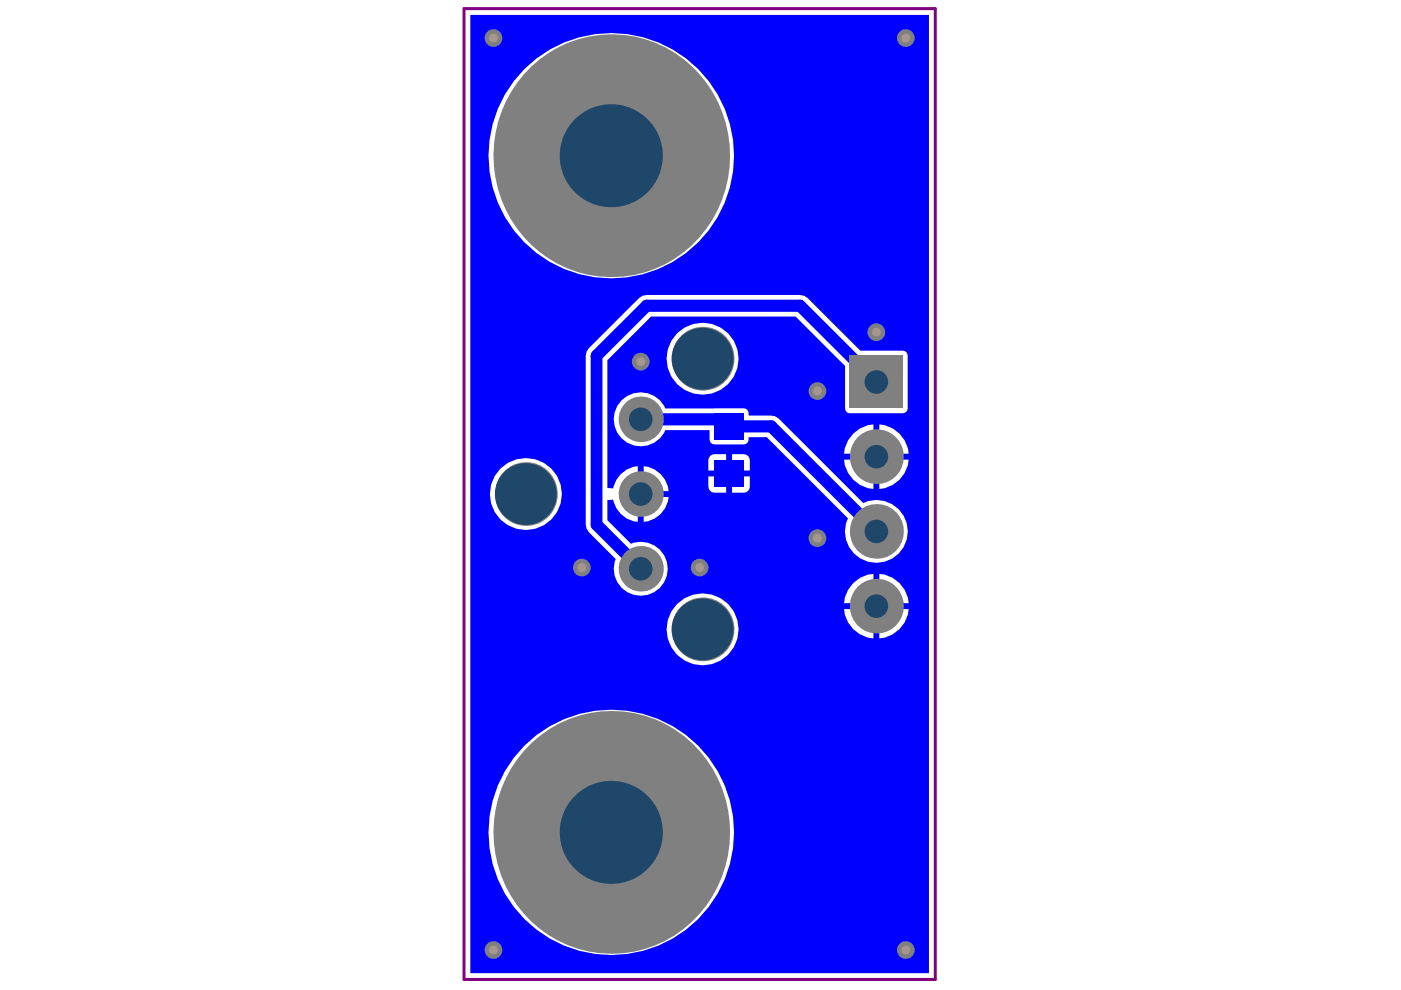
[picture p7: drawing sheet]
<svg xmlns="http://www.w3.org/2000/svg" width="297mm" height="210mm" viewBox="0 0 297 210" stroke-linecap="round" stroke-linejoin="round" font-family="sans-serif">
<path d="M99.7 3.2h97.3v203.1h-97.3zM103.6 33a26 26 0 0 0 52 0 26 26 0 0 0-52 0zM141.3 76.1a7.6 7.6 0 0 0 15.3 0 7.6 7.6 0 0 0-15.3 0zM124.9 73.8l-.5 .8-.2 .8v35.8l.2 .9 .5 .8 5.7 5.6a5.7 5.7 0 0 0 4.6 7.8 5.7 5.7 0 0 0 6.3-6.4 5.7 5.7 0 0 0-7.7-4.6l-5-5v-4.3l1.2-.1a5.8 5.8 0 0 0 5.2 4.7v-11.7a5.8 5.8 0 0 0-5.2 4.7l-1.2-.1v-27.1l9.2-9.3h30.7l10.5 10.5v9a1.02 1.02 0 0 0 1 1h11.2a1.02 1.02 0 0 0 1-1v-11.2a1.02 1.02 0 0 0-1-1h-9l-11.1-11.2-.8-.5-.9-.2h-32.5l-.9 .2-.7 .5zM186.4 90v6.2h6.3a6.7 6.7 0 0 0-6.3-6.2zM180.9 91.9l-1.1 1.5-.7 1.6-.1 1.2h6.2v-6.2l-1.2 .1-1.7 .7zM103.9 104.8a7.6 7.6 0 0 0 15.2 0 7.6 7.6 0 0 0-15.2 0zM155.2 96.3v3.5h3.8v-2.2a1.27 1.27 0 0 0-1.3-1.3zM150.6 96.7l-.4 .9v2.2h3.8v-3.5h-2.5zM186.4 97.5v6.2a6.7 6.7 0 0 0 6.3-6.2zM179 97.5a6.7 6.7 0 0 0 6.2 6.2v-6.2zM136.5 98.9v5.2h5.3a5.8 5.8 0 0 0-5.3-5.2zM155.2 101v3.5h2.5a1.27 1.27 0 0 0 1.3-1.3v-2.2zM150.2 101v2.2a1.27 1.27 0 0 0 1.3 1.3h2.5v-3.5zM136.5 105.4v5.2a5.8 5.8 0 0 0 5.3-5.2zM131.8 84.9a5.7 5.7 0 0 0 .8 8.7 5.7 5.7 0 0 0 8.4-2.4h9.4v2a1.02 1.02 0 0 0 1.1 1h6.2a1.14 1.14 0 0 0 1-1.5h3.9l17.2 17.2a6.6 6.6 0 0 0 5.1 9.4 6.6 6.6 0 0 0 7.5-7.6 6.6 6.6 0 0 0-9.4-5l-17.9-17.9-.7-.5-.9-.2h-4.8a1.18 1.18 0 0 0-1-1.5h-16.7a5.7 5.7 0 0 0-9.2-1.7zM141.3 133.4a7.6 7.6 0 0 0 15.3 0 7.6 7.6 0 0 0-15.3 0zM186.4 121.7v6.2h6.3a6.7 6.7 0 0 0-6.3-6.2zM180.9 123.6l-1.1 1.5-.7 1.6-.1 1.2h6.2v-6.2l-1.2 .1-1.7 .7zM186.4 129.1v6.3a6.7 6.7 0 0 0 6.3-6.3zM179 129.1a6.7 6.7 0 0 0 6.2 6.3v-6.3zM103.6 176.5a26 26 0 0 0 52 0 26 26 0 0 0-52 0z" fill="#00f"/>
<path d="M135.8 88.9h17.3l1.5 1.5h8.9l22.3 22.3M185.8 81l-16.2-16.2h-32.5l-10.6 10.6v35.8l9.3 9.4" fill="none" stroke="#00f" stroke-width="2.5"/>
<circle cx="173.3" cy="114.1" r="1.87" fill="#808080"/>
<circle cx="173.3" cy="114.1" r=".94" fill="#a6968d"/>
<circle cx="173.3" cy="82.9" r="1.87" fill="#808080"/>
<circle cx="173.3" cy="82.9" r=".94" fill="#a6968d"/>
<circle cx="185.8" cy="70.4" r="1.87" fill="#808080"/>
<circle cx="185.8" cy="70.4" r=".94" fill="#a6968d"/>
<circle cx="123.4" cy="120.3" r="1.87" fill="#808080"/>
<circle cx="123.4" cy="120.3" r=".94" fill="#a6968d"/>
<circle cx="148.3" cy="120.3" r="1.87" fill="#808080"/>
<circle cx="148.3" cy="120.3" r=".94" fill="#a6968d"/>
<circle cx="135.8" cy="76.7" r="1.87" fill="#808080"/>
<circle cx="135.8" cy="76.7" r=".94" fill="#a6968d"/>
<circle cx="104.6" cy="8.1" r="1.87" fill="#808080"/>
<circle cx="104.6" cy="8.1" r=".94" fill="#a6968d"/>
<circle cx="192" cy="8.1" r="1.87" fill="#808080"/>
<circle cx="192.1" cy="8.1" r=".94" fill="#a6968d"/>
<circle cx="104.6" cy="201.4" r="1.87" fill="#808080"/>
<circle cx="104.6" cy="201.4" r=".94" fill="#a6968d"/>
<circle cx="192.1" cy="201.4" r="1.87" fill="#808080"/>
<circle cx="192.1" cy="201.4" r=".94" fill="#a6968d"/>
<circle cx="135.8" cy="104.7" r="4.8" fill="#808080"/>
<circle cx="135.8" cy="104.7" r="2.5" fill="#1f4769"/>
<circle cx="135.8" cy="120.6" r="4.8" fill="#808080"/>
<circle cx="135.8" cy="120.6" r="2.5" fill="#1f4769"/>
<circle cx="135.8" cy="88.9" r="4.8" fill="#808080"/>
<circle cx="135.8" cy="88.9" r="2.5" fill="#1f4769"/>
<circle cx="185.8" cy="112.7" r="5.7" fill="#808080"/>
<circle cx="185.8" cy="112.7" r="2.5" fill="#1f4769"/>
<circle cx="185.8" cy="128.5" r="5.7" fill="#808080"/>
<circle cx="185.8" cy="128.5" r="2.5" fill="#1f4769"/>
<path d="M180.2 75.4h11.2v11.2h-11.2z" fill-rule="evenodd" fill="#808080"/>
<circle cx="185.8" cy="81" r="2.5" fill="#1f4769"/>
<circle cx="185.8" cy="96.8" r="5.7" fill="#808080"/>
<circle cx="185.8" cy="96.8" r="2.5" fill="#1f4769"/>
<circle cx="111.5" cy="104.7" r="6.7" fill="#808080"/>
<circle cx="111.5" cy="104.7" r="6.6" fill="#1f4769"/>
<circle cx="149" cy="133.4" r="6.7" fill="#808080"/>
<circle cx="149" cy="133.4" r="6.6" fill="#1f4769"/>
<circle cx="149" cy="76.1" r="6.7" fill="#808080"/>
<circle cx="149" cy="76.1" r="6.6" fill="#1f4769"/>
<circle cx="129.6" cy="176.5" r="25.4" fill="#808080"/>
<circle cx="129.6" cy="176.5" r="10.9" fill="#1f4769"/>
<circle cx="129.6" cy="33" r="25.4" fill="#808080"/>
<circle cx="129.6" cy="33" r="10.9" fill="#1f4769"/>
<g fill="#00f">
<path d="M151.5 87.6h6.2v5.6h-6.2z" fill-rule="evenodd"/>
<path d="M151.5 97.6h6.2v5.6h-6.2z" fill-rule="evenodd"/>
</g>
<path d="M98.4 1.8h99.9v205.9h-99.9z" fill="none" stroke="#800080" stroke-width=".63"/>
</svg>
